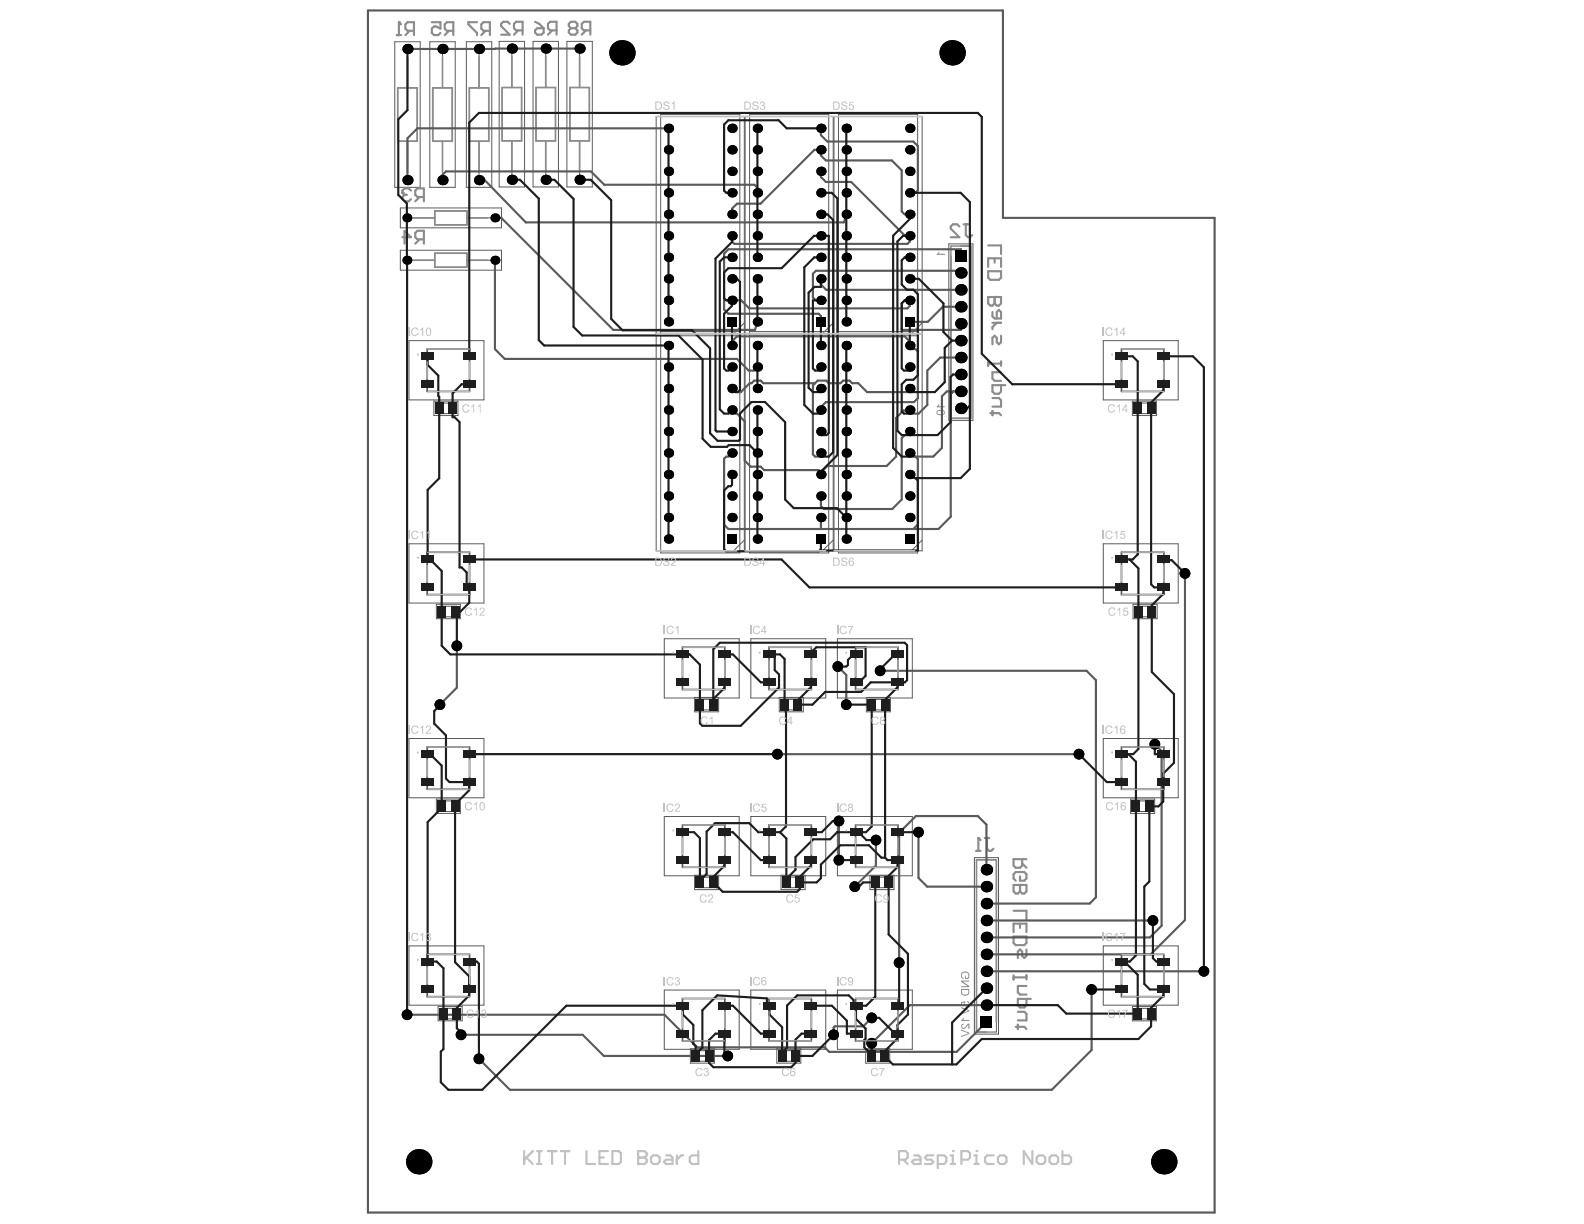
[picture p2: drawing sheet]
<svg xmlns="http://www.w3.org/2000/svg" width="279mm" height="216mm" viewBox="0 0 279 216" stroke-linecap="round" stroke-linejoin="round" font-family="sans-serif">
<path d="M64.9 1.8h112v36.6h37.3v175.5h-149.3z" fill="none" stroke="#5a5a5a" stroke-width=".38"/>
<g fill="none" stroke="#5a5a5a" stroke-width=".18">
<path d="M69.6 7.4h4.5v25.6h-4.5zM70.2 15.5h3.4v9.4h-3.4zM71.9 8.6v6.9M75.8 7.4h4.5v25.6h-4.5zM76.3 15.5h3.5v9.4h-3.5zM78.1 8.6v6.9M82.3 7.4h4.4v25.6h-4.4zM82.8 15.5h3.4v9.4h-3.4zM84.5 8.6v6.9M88 7.3h4.5v25.7h-4.5zM88.6 15.4h3.4v9.4h-3.4zM90.3 8.6v6.8"/>
<path d="M94 7.3h4.5v25.7h-4.5zM94.5 15.4h3.5v9.4h-3.5zM96.3 8.6v6.8M100 7.3h4.5v25.7h-4.5zM100.5 15.4h3.5v9.4h-3.5zM102.2 8.6v6.8M70.6 36.7h17.9v3.5h-17.9zM71.8 38.4h4.9M71.9 24.9v6.9M76.7 37.2h5.7v2.5h-5.7zM78.1 24.9v6.9M82.4 38.4h4.9"/>
<path d="M84.5 24.9v6.9M90.3 24.8v6.9M96.3 24.8v6.9M102.2 24.8v6.9M115.7 20.6h15.6v76.6h-15.6zM116.5 20.2h14v77.3h-14zM131.4 20.6h15.6v76.6h-15.6zM132.2 20.2h14v77.3h-14zM147.1 20.6h15.6v76.6h-15.6zM147.9 20.2h14v77.3h-14zM70.6 44.1h17.9v3.6h-17.9zM71.8 45.9h4.9"/>
<path d="M76.7 44.7h5.7v2.4h-5.7zM82.4 45.9h4.9M115.7 58.9h15.6M116.5 59.2h14M116.5 58.5h14M131.3 57l-1.9 1.9M131.4 58.9h15.6M132.2 59.2h14M132.2 58.5h14M147 57l-1.9 1.9M147.1 58.9h15.6M147.9 59.2h14"/>
<path d="M147.9 58.5h14M162.7 57l-1.9 1.9M167.4 43h4.2v31.2h-4.2zM167.7 43.4h3.5v30.4h-3.5zM72.1 60.1h13.3v10.4h-13.3zM76.5 70.8h4.3v2.5h-4.3zM77.2 71.1h2.9v1.9h-2.9zM194.6 60.1h13.2v10.4h-13.2zM199.7 70.8h4.3v2.5h-4.3zM200.4 71.1h3v1.9h-3zM72.1 95.9h13.3v10.5h-13.3zM131.3 95.3l-1.9 1.9"/>
<path d="M147 95.3l-1.9 1.9M162.7 95.3l-1.9 1.9M194.6 95.9h13.2v10.5h-13.2zM77 106.6h4.2v2.5h-4.2zM77.6 106.9h3v1.9h-3zM117.2 112.7h13.2v10.4h-13.2zM132.4 112.7h13.3v10.4h-13.3zM147.7 112.7h13.2v10.4h-13.2zM199.9 106.6h4.2v2.5h-4.2zM200.5 106.9h3v1.9h-3zM72.1 130.3h13.3v10.4h-13.3zM122.5 123h4.3v2.6h-4.3z"/>
<path d="M123.1 123.4h3v1.8h-3zM137.5 123h4.2v2.6h-4.2zM138.1 123.4h3v1.8h-3zM152.8 123h4.3v2.6h-4.3zM153.4 123.4h3v1.8h-3zM194.6 130.3h13.2v10.4h-13.2zM77 140.9h4.2v2.6h-4.2zM77.6 141.3h3v1.8h-3zM117.2 144h13.2v10.5h-13.2zM122.5 154.4h4.3v2.5h-4.3zM123.1 154.7h3v1.9h-3zM132.4 144h13.3v10.5h-13.3z"/>
<path d="M137.8 154.4h4.2v2.5h-4.2zM138.4 154.7h3v1.9h-3zM147.7 144h13.2v10.5h-13.2zM153.4 154.4h4.3v2.5h-4.3zM154.1 154.7h3v1.9h-3zM171.9 151.3h4.2v31.1h-4.2zM172.2 151.7h3.6v30.3h-3.6zM199.4 140.9h4.3v2.6h-4.3zM200.1 141.3h2.9v1.8h-2.9zM72.1 166.8h13.3v10.5h-13.3zM77.3 177.5h4.2v2.6h-4.2zM77.9 177.9h3v1.8h-3z"/>
<path d="M117.2 174.6h13.2v10.5h-13.2zM132.4 174.6h13.3v10.5h-13.3zM147.7 174.6h13.2v10.5h-13.2zM194.6 166.8h13.2v10.5h-13.2zM199.7 177.5h4.3v2.6h-4.3zM200.4 177.9h3v1.8h-3zM121.8 185h4.2v2.5h-4.2zM122.4 185.3h3v1.9h-3zM137 185h4.3v2.5h-4.3zM137.6 185.3h3v1.9h-3zM152.7 185h4.2v2.5h-4.2zM153.3 185.3h3v1.9h-3z"/>
</g>
<g fill="none" stroke="#5a5a5a" stroke-width=".3">
<path d="M75.4 61.6h7.4v7.4h-7.4zM197.8 61.6h7.5v7.4h-7.5zM75.4 97.4h7.4v7.5h-7.4zM197.8 97.4h7.5v7.5h-7.5zM120.4 114.2h7.4v7.4h-7.4zM135.6 114.2h7.5v7.4h-7.5zM150.9 114.2h7.5v7.4h-7.5zM75.4 131.8h7.4v7.4h-7.4zM197.8 131.8h7.5v7.4h-7.5zM120.4 145.5h7.4v7.5h-7.4zM135.6 145.5h7.5v7.5h-7.5zM150.9 145.5h7.5v7.5h-7.5z"/>
<path d="M75.4 168.3h7.4v7.5h-7.4zM120.4 176.1h7.4v7.5h-7.4zM135.6 176.1h7.5v7.5h-7.5zM150.9 176.1h7.5v7.5h-7.5zM197.8 168.3h7.5v7.5h-7.5z"/>
</g>
<g fill="none" stroke="#8c8c8c" stroke-width=".3">
<path d="M70.2 15.5h3.4v9.4h-3.4zM71.9 10.1v5.4M76.3 15.5h3.5v9.4h-3.5zM78.1 10.1v5.4M82.8 15.5h3.4v9.4h-3.4zM84.5 10.1v5.4M88.6 15.4h3.4v9.4h-3.4zM90.3 10v5.4M94.5 15.4h3.5v9.4h-3.5zM96.3 10v5.4M100.5 15.4h3.5v9.4h-3.5zM102.2 10v5.4"/>
<path d="M71.9 24.9v5.5M73.1 38.4h3.6M76.7 37.2h5.7v2.5h-5.7zM78.1 24.9v5.5M82.4 38.4h3.6M84.5 24.9v5.5M90.3 24.8v5.5M96.3 24.8v5.5M102.2 24.8v5.5M73.1 45.9h3.6M76.7 44.7h5.7v2.4h-5.7zM82.4 45.9h3.6"/>
<path d="M169.5 43.4h1.7v30.4h-3.5v-28.6M175.8 180.3v-28.6h-3.6v30.3h1.8"/>
</g>
<path d="M178.8 156.1h2.3v1.1l-.4 .4h-.4l-.4-.4v-1.1M179.9 154.6v.7h.8l.4-.3v-.8l-.4-.4h-1.5l-.4 .4v.8l.4 .3M180.3 151.5v1.2l-.4 .4h-.7l-.4-.4v-1.2h2.3M180.3 152.3l.8 .8" fill="none" stroke="#8c8c8c" stroke-width=".38"/>
<circle cx="179.9" cy="156.1" r=".19" fill="#8c8c8c"/>
<g fill="none" stroke="#8c8c8c" stroke-width=".38">
<path d="M174.3 43.3h2.3v1.5M174.3 47.1v-1.5h2.3v1.5M174.3 47.8h2.3v1.2l-.4 .4h-1.5l-.4-.4zM174.3 52.4h2.3v1.1l-.4 .4h-.4l-.4-.4v-1.1M175.4 45.6v.7M178.8 156.1v1.1l.4 .4h.3l.4-.4v-1.1M178.8 164.4v-1.5h2.3v1.5M178.8 165.2h2.3v1.1l-.4 .4h-1.5l-.4-.4zM178.8 172v.8M178.8 160.6h2.3v1.6M178.8 172.4h2.3M179.5 178.5h1.2l.4 .3v1.2h-1.6"/>
<path d="M179.9 162.9v.8M181.1 167.5v1.1l-.4 .4-.4-.4v-.7l-.4-.4-.4 .4v1.1M181.1 172v.8M181.1 176.2v1.1l-.4 .4h-.8l-.4-.4v-1.1h2.3M181.1 173.9h-1.6v1.2l.4 .3h1.2M179.2 181.1h1.5l.4 .4M179.5 180.7v.8"/>
</g>
<circle cx="175.4" cy="52.4" r=".19" fill="#8c8c8c"/>
<g fill="none" stroke="#8c8c8c" stroke-width=".38">
<path d="M174.3 52.4v1.1l.4 .4h.4l.3-.4v-1.1M175.1 55v.8l.3 .4h1.2v-1.2l-.4-.3-.4 .3v1.2M175.1 56.9h1.5M175.8 56.9l-.7 .8v.4M176.6 59.2v1.2l-.4 .3-.4-.3v-.8l-.4-.4-.3 .4v1.1M174.3 63.8v.7M174.3 64.1h2.3M174.7 72.9h1.5l.4 .3M175.1 72.5v.7M175.1 70.2h1.1l.4 .4v1.1h-1.5M176.6 65.7h-1.5v1.1l.3 .4h1.2M176.6 67.9v1.2l-.4 .4h-.8l-.3-.4v-1.2h2.2"/>
<path d="M176.6 63.8v.7"/>
</g>
<g fill="#8c8c8c">
<path d="M169.5 176.7l.8-.1-.1 .2a.31 .31 0 0 0 .1 .5 .31 .31 0 0 0 .4-.1 .31 .31 0 0 0 0-.4l-.1-.2 .3 .1 .1 .5-.2 .3h-.4l-.4-.3 .1-.4-.4 .1v.6h-.2z"/>
<path d="M169.5 177.6l1.5 .6v.2l-1.5 .5v-.1l1.3-.5-1.3-.5z"/>
<path d="M169.6 171.6l.4-.2 .7 .1 .3 .5-.2 .7h-.6v-.6h.2v.4h.3l.1-.3-.1-.5-.2-.1-.7 .1-.2 .4 .1 .2 .3 .2-.1 .2-.2-.1-.2-.4z"/>
<path d="M169.5 173h1.5v.1h-1.2l1.2 .8v.2h-1.5v-.2h1.2l-1.2-.7z"/>
<path d="M169.9 179.6h.2l-.2 .3h1.1v.2h-1.5z"/>
<path d="M169.6 180.7l.3-.2 .1 .2a.29 .29 0 0 0-.3 .3 .29 .29 0 0 0 .3 .3 .29 .29 0 0 0 .3-.2l.4-.5 .3-.1v1h-.2v-.7l-.6 .6a.45 .45 0 0 1-.6-.1 .45 .45 0 0 1 0-.6z"/>
<path d="M169.5 181.6l1.5 .6v.2l-1.5 .5v-.2l1.4-.5-1.4-.4z"/>
<path d="M165.5 71.3h.2l-.2 .4h1.1v.1h-1.4z"/>
<path d="M165.6 44.4l.1 .1-.2 .3h1.2v.2h-1.5z"/>
<path d="M169.7 174.6h1.1l-.1 .7-.4 .2-.4-.1-.2-.4zM169.5 174.4v.8l.3 .3 .6 .1 .5-.2 .1-1z"/>
<path d="M165.3 72.6l.3-.1h.5a.31 .31 0 0 1 .4 .3 .31 .31 0 0 1-.4 .3l-.4-.1a.25 .25 0 0 1-.3-.1 .25 .25 0 0 1-.1-.2zM165.3 72.5l-.1 .4 .3 .3h.8l.4-.3-.1-.4-.3-.2h-.6z"/>
</g>
<g fill="none" stroke="#8c8c8c" stroke-width=".38">
<path d="M76.2 3.9h1.5v1.2l-.8-.4h-.4l-.3 .4v.7l.3 .4h.8l.4-.4M79.2 5.4l-.8 .8M80 5.4h-1.2l-.4-.3v-.8l.4-.4h1.2v2.3M84.1 3.9h-1.5v.4l1.5 1.5v.4M85.7 5.4l-.8 .8M86.4 5.4h-1.1l-.4-.3v-.8l.4-.4h1.1v2.3M94.4 5.4l.4-.4h1.1v.7l-.4 .4h-.7l-.4-.4zM94.4 3.8l.7 .4 .8 .8M97.4 5.4l-.7 .7M98.2 5.4h-1.2l-.3-.4v-.8l.3-.4h1.2v2.3M100.7 5l-.4-.4v-.4l.4-.4h.8l.4 .4v.4l-.4 .4M100.7 5l-.4 .4v.3l.4 .4h.8l.4-.4v-.3l-.4-.4"/>
<path d="M100.7 5h.8M103.4 5.4l-.8 .7M104.1 5.4h-1.1l-.4-.4v-.8l.4-.4h1.1v2.3M72.5 33.6l-.4-.4h-.7l-.4 .4v.4M74 34.8l-.8 .7M74.8 34.8h-1.2l-.4-.4v-.8l.4-.4h1.2v2.3M71 41.8h1.5l-1.1-1.1v2.3M74 42.2l-.8 .8M74.8 42.2h-1.2l-.4-.4v-.7l.4-.4h1.2v2.3"/>
</g>
<circle cx="71" cy="34" r=".19" fill="#8c8c8c"/>
<path d="M70 6.2h.7M70.4 3.9v2.3M72.3 5.4l-.8 .8M73 5.4h-1.1l-.4-.3v-.8l.4-.4h1.1v2.3M89.9 4.2l-.4-.4h-.7l-.4 .4v.4l1.5 1.5h-1.5M91.4 5.4l-.7 .7M92.2 5.4h-1.2l-.3-.4v-.8l.3-.4h1.2v2.3M71 34l.4 .4M71.4 34.4h.3M71.4 34.4l-.4 .4v.3l.4 .4h.7l.4-.4" fill="none" stroke="#8c8c8c" stroke-width=".38"/>
<circle cx="70.4" cy="3.9" r=".19" fill="#8c8c8c"/>
<path d="M70.4 3.9l.3 .4M169.2 39.9l-.4-.3h-.7l-.4 .3v.4l1.5 1.5h-1.5M170 39.6h.7M170.4 39.6v1.9l.3 .3h.4l.4-.3M172.2 150.1h.8M172.6 147.8v2.3M173.7 147.8h.8M174.1 147.8v1.9l.4 .4h.4l.3-.4" fill="none" stroke="#8c8c8c" stroke-width=".38"/>
<circle cx="172.6" cy="147.8" r=".19" fill="#8c8c8c"/>
<path d="M172.6 147.8l.4 .4" fill="none" stroke="#8c8c8c" stroke-width=".38"/>
<g fill="none" stroke="#5a5a5a" stroke-width=".38">
<path d="M102.2 8.6h-30.3M78.1 31.8v-1l.6-.6h25.5l2.4 2.4h26.5l.5 .5v.9M84.5 31.8h1l7.2 7.4h56.2l.4-1.4M87.3 38.4h1.1l19.8 19.8h25l.4-1.4M117.9 22.6h-44.3l-1.7 1.8v7.4M129.1 37.8v-1l.9-.9h4.2l9.5-9.5h1.1v1l.9 .9h11.6l1.8 1.7v7.3l.5 .5h.9M144.8 30.2v1l.9 .9h4.4l9.5 9.5h.9v1l-.4 .4h-30.6l-.4-.4v-1M144.8 22.6v1.2l1.1 1.2h15.2l.8 .8v7.8l-.4 .4h-1M87.3 45.9v15.7l1.7 1.7h41l2.1 2.1h.9l.6-.7M129.1 53h1.6l1.5 1.4h27.9l.4-.4v-1h-.9l-.5 .5v4.7h10.4v-1.1M144.8 49.2v1l.9 .9h23.8M169.5 45.2v-1.2h-41l-.8 .7v9.9l.8 .7h15.9l.4 .4v1.1"/>
<path d="M169.5 48.1v-.3h-25.6l-.5 .5v4.2l.5 .5h.9M169.5 54.1h-3.2l-2.7 2.7h-3.1M129.1 61.6v-.8l.3-.3v-.5l.6-.7h29.6l.9 .9v1.4h1l.4 .4v8.2l-.7 .7h-15.5l-.7 .7v.1l-.2 .1v1.2M129.1 72.3l.7 .7h.2l1.4 1.3v7l1 1h1.8l.6 .6h9.6l.4 .4v1M143.4 68.4h.1M143.8 67.6h-9.2l-.4-.5h-1.2l-.4 .5h-.4l-1.5 1.6h-.9l-.7-.7M160.5 69.2h-7.6l-1.5-1.6h-1.1l-.4-.5h-1.2l-.5 .5h-2l-.5-.5h-1.5l-.8 .9v12.1l.4 .4h1M160.5 76.1l-.7 .6h-.2l-.5 .6v10.8l-1.7 1.7h-12.1l-.5-.5v-1.2M160.5 72.3l-1.1 .1-1.3 1.3v6.8l-1.7 1.7h-10.5l-1.1 1.1M168.2 69l-.5 .5v21.6l-2.2 2.2h-37l-.8-.7v-11.7l.4-.4h.4l.6-.6M169.5 69h-2.5l-.9 .9v9.1l-1.5 1.5h-3.5l-.6-.6M169.5 63.1h-3.6l-2.3 2.3v6l-1.6 1.6h-1.5"/>
<path d="M144.8 91.9v1.4M161.5 80.5l.4 .5v11.5l-.8 .8M80.6 113.9v7.4l-3 3M147.8 117.6l1.5 1.5v5.2M155.3 118.3h36.4l1.6 1.7v38.3l-1.1 1.1h-18.2M209 101.1v61.2l-6 6h-29M137.1 133h53.2M203.7 131.3l1.2 1.2v30.8l-2.1 2.1h-28.8M148 144.8v6.9M154.5 148.2v4.5l-3.7 3.7M162 146.8v8.1l1.5 1.5h10.5M174 153.4v-7.9l-1.5-1.6h-10.9l-3 3v22.9"/>
<path d="M71.8 179h45.4l5.8 5.7h22.5l.8 .8h22.4l5.3-5.2M153.8 179.5l-1.5 1.5h-5l-.3 .3v1.2M174 177.3h-13.5l-6.7 6.7M174 171.3h38.3M174 162.4h29.4M192.5 174.5v10.7l-7 7h-95.6l-5.4-5.4M81.3 182.5h21.5l3.7 3.8h21.9"/>
</g>
<g fill="#000">
<circle cx="71.9" cy="8.6" r=".9"/>
<circle cx="78.1" cy="8.6" r=".9"/>
<circle cx="84.5" cy="8.6" r=".9"/>
<circle cx="90.3" cy="8.6" r=".9"/>
<circle cx="96.3" cy="8.6" r=".9"/>
<circle cx="102.2" cy="8.6" r=".9"/>
<circle cx="109.7" cy="9.3" r="2.24"/>
<circle cx="167.9" cy="9.3" r="2.24"/>
<circle cx="71.8" cy="38.4" r=".78"/>
<circle cx="71.9" cy="31.8" r=".9"/>
<circle cx="78.1" cy="31.8" r=".9"/>
<circle cx="84.5" cy="31.8" r=".9"/>
<circle cx="87.3" cy="38.4" r=".78"/>
<circle cx="90.3" cy="31.7" r=".9"/>
<circle cx="96.3" cy="31.7" r=".9"/>
<circle cx="102.2" cy="31.7" r=".9"/>
<circle cx="117.9" cy="34" r=".82"/>
<circle cx="117.9" cy="26.4" r=".82"/>
<circle cx="117.9" cy="37.8" r=".82"/>
<circle cx="117.9" cy="30.2" r=".82"/>
<circle cx="117.9" cy="22.6" r=".82"/>
<circle cx="129.1" cy="30.2" r=".82"/>
<circle cx="129.1" cy="37.8" r=".82"/>
<circle cx="129.1" cy="22.6" r=".82"/>
<circle cx="129.1" cy="26.4" r=".82"/>
<circle cx="129.1" cy="34" r=".82"/>
<circle cx="133.6" cy="30.2" r=".82"/>
<circle cx="133.6" cy="22.6" r=".82"/>
<circle cx="133.6" cy="26.4" r=".82"/>
<circle cx="133.6" cy="34" r=".82"/>
<circle cx="133.6" cy="37.8" r=".82"/>
<circle cx="144.8" cy="26.4" r=".82"/>
<circle cx="144.8" cy="30.2" r=".82"/>
<circle cx="144.8" cy="22.6" r=".82"/>
<circle cx="144.8" cy="37.8" r=".82"/>
<circle cx="144.8" cy="34" r=".82"/>
<circle cx="149.3" cy="30.2" r=".82"/>
<circle cx="149.3" cy="22.6" r=".82"/>
<circle cx="149.3" cy="26.4" r=".82"/>
<circle cx="149.3" cy="37.8" r=".82"/>
<circle cx="149.3" cy="34" r=".82"/>
<circle cx="160.5" cy="37.8" r=".82"/>
<circle cx="160.5" cy="34" r=".82"/>
<circle cx="160.5" cy="30.2" r=".82"/>
<circle cx="160.5" cy="26.4" r=".82"/>
<circle cx="160.5" cy="22.6" r=".82"/>
<circle cx="71.8" cy="45.9" r=".78"/>
<circle cx="87.3" cy="45.9" r=".78"/>
<circle cx="117.9" cy="53" r=".82"/>
<circle cx="117.9" cy="49.2" r=".82"/>
<circle cx="117.9" cy="56.8" r=".82"/>
<circle cx="117.9" cy="41.6" r=".82"/>
<circle cx="117.9" cy="45.4" r=".82"/>
<circle cx="129.1" cy="45.4" r=".82"/>
<circle cx="129.1" cy="41.6" r=".82"/>
<circle cx="129.1" cy="53" r=".82"/>
<circle cx="129.1" cy="49.2" r=".82"/>
<circle cx="133.6" cy="56.8" r=".82"/>
<circle cx="133.6" cy="49.2" r=".82"/>
<circle cx="133.6" cy="45.4" r=".82"/>
<circle cx="133.6" cy="41.6" r=".82"/>
<circle cx="133.6" cy="53" r=".82"/>
<circle cx="144.8" cy="41.6" r=".82"/>
<circle cx="144.8" cy="49.2" r=".82"/>
<circle cx="144.8" cy="45.4" r=".82"/>
<circle cx="144.8" cy="53" r=".82"/>
<circle cx="149.3" cy="49.2" r=".82"/>
<circle cx="149.3" cy="45.4" r=".82"/>
<circle cx="149.3" cy="56.8" r=".82"/>
<circle cx="149.3" cy="53" r=".82"/>
<circle cx="149.3" cy="41.6" r=".82"/>
<circle cx="160.5" cy="45.4" r=".82"/>
<circle cx="160.5" cy="41.6" r=".82"/>
<circle cx="160.5" cy="53" r=".82"/>
<circle cx="160.5" cy="49.2" r=".82"/>
<circle cx="169.5" cy="48.1" r="1.01"/>
<circle cx="169.5" cy="57.1" r="1.01"/>
<circle cx="169.5" cy="54.1" r="1.01"/>
<circle cx="169.5" cy="51.1" r="1.01"/>
<circle cx="117.9" cy="72.3" r=".82"/>
<circle cx="117.9" cy="79.9" r=".82"/>
<circle cx="117.9" cy="68.5" r=".82"/>
<circle cx="117.9" cy="60.9" r=".82"/>
<circle cx="117.9" cy="64.7" r=".82"/>
<circle cx="117.9" cy="76.1" r=".82"/>
<circle cx="129.1" cy="60.9" r=".82"/>
<circle cx="129.1" cy="76.1" r=".82"/>
<circle cx="129.1" cy="72.3" r=".82"/>
<circle cx="129.1" cy="64.7" r=".82"/>
<circle cx="129.1" cy="79.9" r=".82"/>
<circle cx="129.1" cy="68.5" r=".82"/>
<circle cx="133.6" cy="72.3" r=".82"/>
<circle cx="133.6" cy="76.1" r=".82"/>
<circle cx="133.6" cy="60.9" r=".82"/>
<circle cx="133.6" cy="64.7" r=".82"/>
<circle cx="133.6" cy="68.5" r=".82"/>
<circle cx="133.6" cy="79.9" r=".82"/>
<circle cx="144.8" cy="60.9" r=".82"/>
<circle cx="144.8" cy="68.5" r=".82"/>
<circle cx="144.8" cy="76.1" r=".82"/>
<circle cx="144.8" cy="64.7" r=".82"/>
<circle cx="144.8" cy="79.9" r=".82"/>
<circle cx="144.8" cy="72.3" r=".82"/>
<circle cx="149.3" cy="64.7" r=".82"/>
<circle cx="149.3" cy="76.1" r=".82"/>
<circle cx="149.3" cy="60.9" r=".82"/>
<circle cx="149.3" cy="68.5" r=".82"/>
<circle cx="149.3" cy="72.3" r=".82"/>
<circle cx="149.3" cy="79.9" r=".82"/>
<circle cx="160.5" cy="79.9" r=".82"/>
<circle cx="160.5" cy="64.7" r=".82"/>
<circle cx="160.5" cy="72.3" r=".82"/>
<circle cx="160.5" cy="76.1" r=".82"/>
<circle cx="160.5" cy="60.9" r=".82"/>
<circle cx="160.5" cy="68.5" r=".82"/>
<circle cx="169.5" cy="63.1" r="1.01"/>
<circle cx="169.5" cy="60.1" r="1.01"/>
<circle cx="169.5" cy="66.1" r="1.01"/>
<circle cx="169.5" cy="69" r="1.01"/>
<circle cx="169.5" cy="72" r="1.01"/>
<circle cx="117.9" cy="95.1" r=".82"/>
<circle cx="117.9" cy="87.5" r=".82"/>
<circle cx="117.9" cy="91.3" r=".82"/>
<circle cx="117.9" cy="83.7" r=".82"/>
<circle cx="129.1" cy="87.5" r=".82"/>
<circle cx="129.1" cy="91.3" r=".82"/>
<circle cx="129.1" cy="83.7" r=".82"/>
<circle cx="133.6" cy="91.3" r=".82"/>
<circle cx="133.6" cy="83.7" r=".82"/>
<circle cx="133.6" cy="95.1" r=".82"/>
<circle cx="133.6" cy="87.5" r=".82"/>
<circle cx="144.8" cy="83.7" r=".82"/>
<circle cx="144.8" cy="87.5" r=".82"/>
<circle cx="144.8" cy="91.3" r=".82"/>
<circle cx="149.3" cy="95.1" r=".82"/>
<circle cx="149.3" cy="83.7" r=".82"/>
<circle cx="149.3" cy="87.5" r=".82"/>
<circle cx="149.3" cy="91.3" r=".82"/>
<circle cx="160.5" cy="91.3" r=".82"/>
<circle cx="160.5" cy="87.5" r=".82"/>
<circle cx="160.5" cy="83.7" r=".82"/>
<circle cx="80.6" cy="113.9" r=".95"/>
<circle cx="147.8" cy="117.6" r=".95"/>
<circle cx="155.3" cy="118.3" r=".95"/>
<circle cx="209" cy="101.1" r=".95"/>
<circle cx="77.6" cy="124.3" r=".95"/>
<circle cx="137.1" cy="133" r=".95"/>
<circle cx="149.3" cy="124.3" r=".95"/>
<circle cx="190.3" cy="133" r=".95"/>
<circle cx="203.7" cy="131.3" r=".95"/>
<circle cx="148" cy="144.8" r=".95"/>
<circle cx="148" cy="151.7" r=".95"/>
<circle cx="150.8" cy="156.4" r=".95"/>
<circle cx="154.5" cy="148.2" r=".95"/>
<circle cx="162" cy="146.8" r=".95"/>
<circle cx="174" cy="153.4" r="1.01"/>
<circle cx="174" cy="159.4" r="1.01"/>
<circle cx="174" cy="156.4" r="1.01"/>
<circle cx="71.8" cy="179" r=".95"/>
<circle cx="153.8" cy="179.5" r=".95"/>
<circle cx="158.6" cy="169.8" r=".95"/>
<circle cx="174" cy="177.3" r="1.01"/>
<circle cx="174" cy="174.3" r="1.01"/>
<circle cx="174" cy="171.3" r="1.01"/>
<circle cx="174" cy="168.3" r="1.01"/>
<circle cx="174" cy="165.4" r="1.01"/>
<circle cx="174" cy="162.4" r="1.01"/>
<circle cx="192.5" cy="174.5" r=".95"/>
<circle cx="203.4" cy="162.4" r=".95"/>
<circle cx="212.3" cy="171.3" r=".95"/>
<circle cx="81.3" cy="182.5" r=".95"/>
<circle cx="84.5" cy="186.8" r=".95"/>
<circle cx="128.4" cy="186.3" r=".95"/>
<circle cx="147" cy="182.5" r=".95"/>
<circle cx="153.8" cy="184" r=".95"/>
<circle cx="73.9" cy="204.9" r="2.24"/>
<circle cx="205.3" cy="204.9" r="2.24"/>
</g>
<g fill="#000">
<path d="M128.3 55.9h1.6v1.7h-1.6z" fill-rule="evenodd"/>
<path d="M144 55.9h1.6v1.7h-1.6z" fill-rule="evenodd"/>
<path d="M159.7 55.9h1.6v1.7h-1.6z" fill-rule="evenodd"/>
<path d="M168.5 44.1h2v2.1h-2z" fill-rule="evenodd"/>
<path d="M128.3 94.3h1.6v1.6h-1.6z" fill-rule="evenodd"/>
<path d="M144 94.3h1.6v1.6h-1.6z" fill-rule="evenodd"/>
<path d="M159.7 94.3h1.6v1.6h-1.6z" fill-rule="evenodd"/>
<path d="M173 179.3h2v2h-2z" fill-rule="evenodd"/>
</g>
<g fill="none" stroke="#1e1e1e" stroke-width=".38">
<path d="M172.5 19.9l.7 .7v41.8l5.4 5.4M95 60l1 .9h21.9v30.4M126.2 45.6v30.3l.2 .2h2.7M129.1 56.8v4.1M123.9 77.4l1.5 1.4h2.8l.3-.3h3.7l1.4 1.4M129.1 64.7l-.6 .7M129.1 68.5l.7 .7h.3M129.1 72.3l-.6 .7M133.6 60.9v8.3M133.6 73v22.7M138.5 74.5l-3.6-3.6h-2.3l-2.1 2v4.6l-.2 .3h-3.7l-1.3-1.4M144.8 76.7h1"/>
<path d="M149.3 60.9v34.2M159.1 76.7h6.3M160.5 69.2h4.4M161.1 67h-1.3l-.7 .8v4.8M129.1 83.7v1.8l-.2 .3h-.4M140 89.6h7.6l1.7 1.7M144.8 80.5h1.4M144.8 83.2v1.1M160.5 83.7h.2l.6 .6h.2M171.1 82.7l-1.7 1.6M81.2 107.9h-.9l.3 .3v5.7M127 113.4l-1.2 1.1v8.8l2-1.9"/>
<path d="M149.6 117.3l-.3 .3h-1.5M158.3 115.4h-.4l-2.6 2.6v.3M159.6 113.4l.4 .4v6.2l-.4 .4M80.3 142.2v27.5l2.4 2.5v2.3M80.6 178.8v2.6l.7 .7v.4M153.8 179.5h1.3l2.8 2.8h.4M143 182.3l.2 .2M147 182.5l-3.7 3.8h-3M152.7 181.4v1.8l-.2 .3v1.3l1.1 1.1v.4l.2-.2v-2.1M158.3 180.8v2.4l-2.3 2.3v.8"/>
</g>
<circle cx="77.9" cy="142.2" r=".19" fill="#1e1e1e"/>
<path d="M82.3 101v2.6M82.8 103.6v2.7M151 115.4h-.5l-.9 1v.9M75 133h.4M79.3 138h3.4M149.3 124.3h4.5M158.3 120.4h-4.7l-1.7 1.7h-6.4l-2.2 2.2M158.3 121.2l-2.2 2.2M205.2 138v3.4M202.7 142.2h1.6M78.2 170.8v14.2l-.4 .5M127.8 182.3v3.4l.6 .6" fill="none" stroke="#1e1e1e" stroke-width=".38"/>
<circle cx="153.8" cy="124.3" r=".19" fill="#1e1e1e"/>
<g fill="none" stroke="#1e1e1e" stroke-width=".38">
<path d="M71.8 38.4v140.6M71.8 45.9h.1M75.4 98.7h.5l2 2v7.2M80.3 107.9h.1M77.6 124.3l-1 1.1v2.2M141.1 124.3h2.2M77.9 142.2v.3l-2.5 2.5v24.6M123.5 147.8v7.8M125.8 154.7v1.3l.5 .5h.4l.8 .8h13.1M137.6 146.8h-3.8l-1.6-1.6h-6.1l-1.5 1.5v7.5l-.7 .7M82.7 175.6l-2.1 2.2v1M120.5 177.4h-20.6l-14.8 14.8h-6l-1.3-1.3v-5.4"/>
<path d="M135.3 176.1v1.3M150.6 176.4v1"/>
</g>
<circle cx="80.6" cy="178" r=".19" fill="#1e1e1e"/>
<g fill="none" stroke="#1e1e1e" stroke-width=".38">
<path d="M205.2 98.7l.1 .1M135.7 115.4h1.9M136.2 115.4l.5 .5v2.3l.7 .8v2.3l-6.7 6.7h-6.8l-.4-.4v-3.3M75.4 133h.5l2 2.1v7.1M76.6 127.6l2.1 2.1v7.6l.6 .7M82.7 138v1.4l-2.4 2.5v.3M125.8 123.3v1M138.7 147.9v7.7M143.4 148l-3.1 3.2v2.2l-1.5 1.5M153.3 149.1h-5.1l-3.4 3.4v2.4l-.7 .7h-3v-.9M154.4 155.6v20.2l-1.6 1.6h-2.2M156.1 151.3l.4 .4"/>
<path d="M156.7 154.5v10.3l3.5 3.4M123.9 178.2v6.6l-.8 .7M138.8 177.4v7.4l-.7 .7M151 177.4v2.3l1.7 1.7M174 174.3l-6.1 6.1v7.4M200.7 172v6.8h-12.6M138 181.2v5.1M200.8 183.3h-27.6l-4.5 4.5h-11.2l-.7-.7h-.3l-.5-.5v-.3"/>
</g>
<circle cx="200.7" cy="178.8" r=".19" fill="#1e1e1e"/>
<path d="M197.9 169.6h1.4M198.3 169.6l2.4 2.4M203 178.8v2.2" fill="none" stroke="#1e1e1e" stroke-width=".38"/>
<circle cx="203" cy="178.8" r=".19" fill="#1e1e1e"/>
<g fill="none" stroke="#1e1e1e" stroke-width=".38">
<path d="M71.9 8.6v10.8l-1.6 1.6v13.4l1.5 1.5v2.5M172.5 19.9h-88l-1.7 1.7-.1 41.2M90.3 31.7h1.4l3.3 3.3v25M96.3 31.7h1.5l3.4 3.4v22.6l1.5 1.5h17l4.2 4.2v14M102.2 31.7h2l3.6 3.6v21l2 2h12.3l3.2 3.1v15M117.9 22.6v34.2M133.6 22.6v22.8M144.8 22.6h-6l-1.5-1.4h-8.8l-.8 .8v11.6l.4 .4h1M144.8 37.8h1.1l1.1 1v41l-.8 .7M144.8 34h1.9l1 1v45.3l-2.9 2.9M149.3 22.6v34.2M160.5 34h8.9l1.7 1.6v47.1"/>
<path d="M160.5 37.8v.8l-3 3v37.4l1.6 1.5h1.4M129.1 45.4h-1.4l-.7 .7v26.1l.7 .8h.8M129.1 41.6v1.1l-2.9 2.9M129.1 49.2h.9l.5 .5v19.1l-.4 .4M133.6 49.2v7.6M144.8 49.2v1.4h-1.1l-1.1 1v16.8l.8 .8h1.4M144.8 56.8v4.8M144.8 45.4h-1.2l-1.7 1.8v24.2l1.5 1.6h1.4M144.8 53h-1.4v12l.4 .4h1M160.5 41.6h-1.2l-1 1v33.4l.8 .7M160.5 56.8v4.8M160.5 45.4h-.9l-.5 .5v4.3l.9 .9h1.1l.8 .8v14.3l-.8 .8"/>
<path d="M160.5 53h-.9l-.5 .5v11.5l.3 .4h1.1M160.5 49.2h1.6l4.3 4.3v5.1l1.5 1.5M75.4 62.8v1.6l1.9 1.8v3.6l.2 .2v14.4l-2.1 2v12.3M82.7 67.8h-1.3l-1.6 1.6v4.2h.4l.9 .9v25.6h.3l.9 .9M128.5 65.4h-.4l-.4-.4v-9.7l1.4-1.4v-.9h-1l-.4-.4v-4.5l.8-.8h9.4l5.7-5.7h2.6v34.8l-.4 .3M138.5 74.5v13.6l1.5 1.5M159.1 72.6l.3 .4h1.1M167.9 60.1h1.6M167.9 60.1l-1.3 1.3v6l-1.7 1.8M169.5 66.1h-1.4l-.4 .4v8l-2.3 2.2M171.1 71.5l-.5 .5h-1.1M178.6 67.8h19.3"/>
<path d="M197.9 62.8h1.9l.9 .9v34.1l-.9 .9h-1.9M205.2 62.8h5.2l1.9 2v106.5M205.2 67.8v1l-2.2 2.2v32.1l.6 .5h1.6v1.1l-2 2.1v11.7l3.9 3.9v12.2l-1.9 1.8v1.6M82.7 98.7h55.1l5 4.9h55.1M117.9 91.3v3.8M128.5 85.8l-.8 .7v10.4l.4 .4h16.3l.4-.4M169.4 84.3h-7.9l.4 .4v12.4h-17.1v-1.4M199.2 98.7l1.6 1.5v31.9l-.9 .9h-2M205.3 98.8h1.4l2.3 2.3M77.9 107.9v6l1.5 1.5h42.3l1.8 1.8v7.1M82.3 103.6h.5M82.8 106.3l-1.6 1.6"/>
<path d="M127 113.4h32.6M127.8 115.4h1.5l4.9 5h1.5M137.6 115.4l.8 .8v8.4l.2 1.2v20l-1 1 1.1 1.1M143 115.4h.5v-.7l.5-.5h8.7v5l-1.2 1.2h-.5M82.7 133h54.4M127.8 120.4v1M143 120.4v.8l-2.2 2.3v.8M153.8 124.3v21.5l-1 1h-5.1l-1.3 1.2h-3M156.1 123.4v27.9h-.6l-2.2-2.2M159.6 120.4h-1.3v.8M190.3 133l4.9 5h2.7M199 133l1.4 1.4v34.1l-1.1 1.1"/>
<path d="M203.7 131.3v1.7h1.5M120.5 146.8h1.9l1.1 1M127.8 146.8h1.5l4.9 4.9h1.5M127.8 151.7v1l-2 2M141.1 155.6v1.3l-.5 .4M143 151.7v1l-1.9 2M148 144.8h-1.1l-2 2h-1.9M148 151.7h3M151.4 146.8l1.4 1.4h1.7M154.4 155.6h-2.1l-.8 .8h-.7M156.5 151.7h1.8v1.2l-1.6 1.6M158.3 146.8h3.7"/>
<path d="M202.7 142.2v13.3l-.9 .9v17.2l1 .9h2.4v1.1l-2.2 2.2v1M205.2 141.4l-.9 .8M75.4 169.6h1.6l1.2 1.2M82.7 169.6h1.4l.4 .4v16.8M82.7 174.5v1.1M120.5 177.4v1.5l1.8 1.9v3.3l.4 .4v1.8M127.8 177.4h1.5l4.9 4.9h1.5M135.3 177.4h.4v1.5l2.3 2.3M135.3 176.1l-8.8-.5-2.6 2.6M143 177.4h3.7l2.7 2.6v2.3h1.6M150.6 176.4l-.9-.8h-9.1l-1.8 1.8M158.6 169.8v7.6h-.3"/>
<path d="M160.2 168.2v10.7l-1.9 1.9M174 177.3h12.6l1.5 1.5M192.5 174.5h5.4M203.4 162.4v6.6l.6 .6h1.2M127.8 182.3h-1.6l-1.1 1.2v4l.7 .7h13.8l.7-.7v-4.1l1.1-1.1h1.6M203 181l-2.2 2.3"/>
</g>
<g fill="#000">
<circle cx="71.9" cy="8.6" r=".9"/>
<circle cx="78.1" cy="8.6" r=".9"/>
<circle cx="84.5" cy="8.6" r=".9"/>
<circle cx="90.3" cy="8.6" r=".9"/>
<circle cx="96.3" cy="8.6" r=".9"/>
<circle cx="102.2" cy="8.6" r=".9"/>
<circle cx="109.7" cy="9.3" r="2.24"/>
<circle cx="167.9" cy="9.3" r="2.24"/>
<circle cx="71.8" cy="38.4" r=".78"/>
<circle cx="71.9" cy="31.8" r=".9"/>
<circle cx="78.1" cy="31.8" r=".9"/>
<circle cx="84.5" cy="31.8" r=".9"/>
<circle cx="87.3" cy="38.4" r=".78"/>
<circle cx="90.3" cy="31.7" r=".9"/>
<circle cx="96.3" cy="31.7" r=".9"/>
<circle cx="102.2" cy="31.7" r=".9"/>
<circle cx="117.9" cy="34" r=".82"/>
<circle cx="117.9" cy="26.4" r=".82"/>
<circle cx="117.9" cy="37.8" r=".82"/>
<circle cx="117.9" cy="30.2" r=".82"/>
<circle cx="117.9" cy="22.6" r=".82"/>
<circle cx="129.1" cy="30.2" r=".82"/>
<circle cx="129.1" cy="37.8" r=".82"/>
<circle cx="129.1" cy="22.6" r=".82"/>
<circle cx="129.1" cy="26.4" r=".82"/>
<circle cx="129.1" cy="34" r=".82"/>
<circle cx="133.6" cy="30.2" r=".82"/>
<circle cx="133.6" cy="22.6" r=".82"/>
<circle cx="133.6" cy="26.4" r=".82"/>
<circle cx="133.6" cy="34" r=".82"/>
<circle cx="133.6" cy="37.8" r=".82"/>
<circle cx="144.8" cy="26.4" r=".82"/>
<circle cx="144.8" cy="30.2" r=".82"/>
<circle cx="144.8" cy="22.6" r=".82"/>
<circle cx="144.8" cy="37.8" r=".82"/>
<circle cx="144.8" cy="34" r=".82"/>
<circle cx="149.3" cy="30.2" r=".82"/>
<circle cx="149.3" cy="22.6" r=".82"/>
<circle cx="149.3" cy="26.4" r=".82"/>
<circle cx="149.3" cy="37.8" r=".82"/>
<circle cx="149.3" cy="34" r=".82"/>
<circle cx="160.5" cy="37.8" r=".82"/>
<circle cx="160.5" cy="34" r=".82"/>
<circle cx="160.5" cy="30.2" r=".82"/>
<circle cx="160.5" cy="26.4" r=".82"/>
<circle cx="160.5" cy="22.6" r=".82"/>
<circle cx="71.8" cy="45.9" r=".78"/>
<circle cx="87.3" cy="45.9" r=".78"/>
<circle cx="117.9" cy="53" r=".82"/>
<circle cx="117.9" cy="49.2" r=".82"/>
<circle cx="117.9" cy="56.8" r=".82"/>
<circle cx="117.9" cy="41.6" r=".82"/>
<circle cx="117.9" cy="45.4" r=".82"/>
<circle cx="129.1" cy="45.4" r=".82"/>
<circle cx="129.1" cy="41.6" r=".82"/>
<circle cx="129.1" cy="53" r=".82"/>
<circle cx="129.1" cy="49.2" r=".82"/>
<circle cx="133.6" cy="56.8" r=".82"/>
<circle cx="133.6" cy="49.2" r=".82"/>
<circle cx="133.6" cy="45.4" r=".82"/>
<circle cx="133.6" cy="41.6" r=".82"/>
<circle cx="133.6" cy="53" r=".82"/>
<circle cx="144.8" cy="41.6" r=".82"/>
<circle cx="144.8" cy="49.2" r=".82"/>
<circle cx="144.8" cy="45.4" r=".82"/>
<circle cx="144.8" cy="53" r=".82"/>
<circle cx="149.3" cy="49.2" r=".82"/>
<circle cx="149.3" cy="45.4" r=".82"/>
<circle cx="149.3" cy="56.8" r=".82"/>
<circle cx="149.3" cy="53" r=".82"/>
<circle cx="149.3" cy="41.6" r=".82"/>
<circle cx="160.5" cy="45.4" r=".82"/>
<circle cx="160.5" cy="41.6" r=".82"/>
<circle cx="160.5" cy="53" r=".82"/>
<circle cx="160.5" cy="49.2" r=".82"/>
<circle cx="169.5" cy="48.1" r="1.01"/>
<circle cx="169.5" cy="57.1" r="1.01"/>
<circle cx="169.5" cy="54.1" r="1.01"/>
<circle cx="169.5" cy="51.1" r="1.01"/>
<circle cx="117.9" cy="72.3" r=".82"/>
<circle cx="117.9" cy="79.9" r=".82"/>
<circle cx="117.9" cy="68.5" r=".82"/>
<circle cx="117.9" cy="60.9" r=".82"/>
<circle cx="117.9" cy="64.7" r=".82"/>
<circle cx="117.9" cy="76.1" r=".82"/>
<circle cx="129.1" cy="60.9" r=".82"/>
<circle cx="129.1" cy="76.1" r=".82"/>
<circle cx="129.1" cy="72.3" r=".82"/>
<circle cx="129.1" cy="64.7" r=".82"/>
<circle cx="129.1" cy="79.9" r=".82"/>
<circle cx="129.1" cy="68.5" r=".82"/>
<circle cx="133.6" cy="72.3" r=".82"/>
<circle cx="133.6" cy="76.1" r=".82"/>
<circle cx="133.6" cy="60.9" r=".82"/>
<circle cx="133.6" cy="64.7" r=".82"/>
<circle cx="133.6" cy="68.5" r=".82"/>
<circle cx="133.6" cy="79.9" r=".82"/>
<circle cx="144.8" cy="60.9" r=".82"/>
<circle cx="144.8" cy="68.5" r=".82"/>
<circle cx="144.8" cy="76.1" r=".82"/>
<circle cx="144.8" cy="64.7" r=".82"/>
<circle cx="144.8" cy="79.9" r=".82"/>
<circle cx="144.8" cy="72.3" r=".82"/>
<circle cx="149.3" cy="64.7" r=".82"/>
<circle cx="149.3" cy="76.1" r=".82"/>
<circle cx="149.3" cy="60.9" r=".82"/>
<circle cx="149.3" cy="68.5" r=".82"/>
<circle cx="149.3" cy="72.3" r=".82"/>
<circle cx="149.3" cy="79.9" r=".82"/>
<circle cx="160.5" cy="79.9" r=".82"/>
<circle cx="160.5" cy="64.7" r=".82"/>
<circle cx="160.5" cy="72.3" r=".82"/>
<circle cx="160.5" cy="76.1" r=".82"/>
<circle cx="160.5" cy="60.9" r=".82"/>
<circle cx="160.5" cy="68.5" r=".82"/>
<circle cx="169.5" cy="63.1" r="1.01"/>
<circle cx="169.5" cy="60.1" r="1.01"/>
<circle cx="169.5" cy="66.1" r="1.01"/>
<circle cx="169.5" cy="69" r="1.01"/>
<circle cx="169.5" cy="72" r="1.01"/>
<circle cx="117.9" cy="95.1" r=".82"/>
<circle cx="117.9" cy="87.5" r=".82"/>
<circle cx="117.9" cy="91.3" r=".82"/>
<circle cx="117.9" cy="83.7" r=".82"/>
<circle cx="129.1" cy="87.5" r=".82"/>
<circle cx="129.1" cy="91.3" r=".82"/>
<circle cx="129.1" cy="83.7" r=".82"/>
<circle cx="133.6" cy="91.3" r=".82"/>
<circle cx="133.6" cy="83.7" r=".82"/>
<circle cx="133.6" cy="95.1" r=".82"/>
<circle cx="133.6" cy="87.5" r=".82"/>
<circle cx="144.8" cy="83.7" r=".82"/>
<circle cx="144.8" cy="87.5" r=".82"/>
<circle cx="144.8" cy="91.3" r=".82"/>
<circle cx="149.3" cy="95.1" r=".82"/>
<circle cx="149.3" cy="83.7" r=".82"/>
<circle cx="149.3" cy="87.5" r=".82"/>
<circle cx="149.3" cy="91.3" r=".82"/>
<circle cx="160.5" cy="91.3" r=".82"/>
<circle cx="160.5" cy="87.5" r=".82"/>
<circle cx="160.5" cy="83.7" r=".82"/>
<circle cx="80.6" cy="113.9" r=".95"/>
<circle cx="147.8" cy="117.6" r=".95"/>
<circle cx="155.3" cy="118.3" r=".95"/>
<circle cx="209" cy="101.1" r=".95"/>
<circle cx="77.6" cy="124.3" r=".95"/>
<circle cx="137.1" cy="133" r=".95"/>
<circle cx="149.3" cy="124.3" r=".95"/>
<circle cx="190.3" cy="133" r=".95"/>
<circle cx="203.7" cy="131.3" r=".95"/>
<circle cx="148" cy="144.8" r=".95"/>
<circle cx="148" cy="151.7" r=".95"/>
<circle cx="150.8" cy="156.4" r=".95"/>
<circle cx="154.5" cy="148.2" r=".95"/>
<circle cx="162" cy="146.8" r=".95"/>
<circle cx="174" cy="153.4" r="1.01"/>
<circle cx="174" cy="159.4" r="1.01"/>
<circle cx="174" cy="156.4" r="1.01"/>
<circle cx="71.8" cy="179" r=".95"/>
<circle cx="153.8" cy="179.5" r=".95"/>
<circle cx="158.6" cy="169.8" r=".95"/>
<circle cx="174" cy="177.3" r="1.01"/>
<circle cx="174" cy="174.3" r="1.01"/>
<circle cx="174" cy="171.3" r="1.01"/>
<circle cx="174" cy="168.3" r="1.01"/>
<circle cx="174" cy="165.4" r="1.01"/>
<circle cx="174" cy="162.4" r="1.01"/>
<circle cx="192.5" cy="174.5" r=".95"/>
<circle cx="203.4" cy="162.4" r=".95"/>
<circle cx="212.3" cy="171.3" r=".95"/>
<circle cx="81.3" cy="182.5" r=".95"/>
<circle cx="84.5" cy="186.8" r=".95"/>
<circle cx="128.4" cy="186.3" r=".95"/>
<circle cx="147" cy="182.5" r=".95"/>
<circle cx="153.8" cy="184" r=".95"/>
<circle cx="73.9" cy="204.9" r="2.24"/>
<circle cx="205.3" cy="204.9" r="2.24"/>
</g>
<g fill="#000">
<path d="M128.3 55.9h1.6v1.7h-1.6z" fill-rule="evenodd"/>
<path d="M144 55.9h1.6v1.7h-1.6z" fill-rule="evenodd"/>
<path d="M159.7 55.9h1.6v1.7h-1.6z" fill-rule="evenodd"/>
<path d="M168.5 44.1h2v2.1h-2z" fill-rule="evenodd"/>
<path d="M128.3 94.3h1.6v1.6h-1.6z" fill-rule="evenodd"/>
<path d="M144 94.3h1.6v1.6h-1.6z" fill-rule="evenodd"/>
<path d="M159.7 94.3h1.6v1.6h-1.6z" fill-rule="evenodd"/>
<path d="M173 179.3h2v2h-2z" fill-rule="evenodd"/>
</g>
<g fill="#1e1e1e">
<path d="M74.3 132.4h2.2v1.3h-2.2z" fill-rule="evenodd"/>
<path d="M74.3 137.3h2.2v1.3h-2.2z" fill-rule="evenodd"/>
<path d="M81.6 137.3h2.3v1.3h-2.3z" fill-rule="evenodd"/>
<path d="M81.6 132.4h2.3v1.3h-2.3z" fill-rule="evenodd"/>
<path d="M119.3 114.8h2.3v1.3h-2.3z" fill-rule="evenodd"/>
<path d="M119.3 119.7h2.3v1.3h-2.3z" fill-rule="evenodd"/>
<path d="M126.7 119.7h2.2v1.3h-2.2z" fill-rule="evenodd"/>
<path d="M126.7 114.8h2.2v1.3h-2.2z" fill-rule="evenodd"/>
<path d="M119.3 146.1h2.3v1.4h-2.3z" fill-rule="evenodd"/>
<path d="M119.3 151h2.3v1.4h-2.3z" fill-rule="evenodd"/>
<path d="M126.7 151h2.2v1.4h-2.2z" fill-rule="evenodd"/>
<path d="M126.7 146.1h2.2v1.4h-2.2z" fill-rule="evenodd"/>
<path d="M124.4 185.2h1.4v2.1h-1.4z" fill-rule="evenodd"/>
<path d="M122 185.2h1.4v2.1h-1.4z" fill-rule="evenodd"/>
<path d="M125.1 123.3h1.4v2h-1.4z" fill-rule="evenodd"/>
<path d="M122.7 123.3h1.5v2h-1.5z" fill-rule="evenodd"/>
<path d="M125.1 154.6h1.4v2.1h-1.4z" fill-rule="evenodd"/>
<path d="M122.7 154.6h1.5v2.1h-1.5z" fill-rule="evenodd"/>
<path d="M149.9 146.1h2.2v1.4h-2.2z" fill-rule="evenodd"/>
<path d="M149.9 151h2.2v1.4h-2.2z" fill-rule="evenodd"/>
<path d="M157.2 151h2.2v1.4h-2.2z" fill-rule="evenodd"/>
<path d="M157.2 146.1h2.2v1.4h-2.2z" fill-rule="evenodd"/>
<path d="M196.8 62.2h2.2v1.3h-2.2z" fill-rule="evenodd"/>
<path d="M196.8 67.1h2.2v1.3h-2.2z" fill-rule="evenodd"/>
<path d="M204.1 67.1h2.2v1.3h-2.2z" fill-rule="evenodd"/>
<path d="M204.1 62.2h2.2v1.3h-2.2z" fill-rule="evenodd"/>
<path d="M74.3 62.2h2.2v1.3h-2.2z" fill-rule="evenodd"/>
<path d="M74.3 67.1h2.2v1.3h-2.2z" fill-rule="evenodd"/>
<path d="M81.6 67.1h2.3v1.3h-2.3z" fill-rule="evenodd"/>
<path d="M81.6 62.2h2.3v1.3h-2.3z" fill-rule="evenodd"/>
<path d="M149.9 114.8h2.2v1.3h-2.2z" fill-rule="evenodd"/>
<path d="M149.9 119.7h2.2v1.3h-2.2z" fill-rule="evenodd"/>
<path d="M157.2 119.7h2.2v1.3h-2.2z" fill-rule="evenodd"/>
<path d="M157.2 114.8h2.2v1.3h-2.2z" fill-rule="evenodd"/>
<path d="M134.6 114.8h2.2v1.3h-2.2z" fill-rule="evenodd"/>
<path d="M134.6 119.7h2.2v1.3h-2.2z" fill-rule="evenodd"/>
<path d="M141.9 119.7h2.3v1.3h-2.3z" fill-rule="evenodd"/>
<path d="M141.9 114.8h2.3v1.3h-2.3z" fill-rule="evenodd"/>
<path d="M202.3 71h1.5v2.1h-1.5z" fill-rule="evenodd"/>
<path d="M200 71h1.4v2.1h-1.4z" fill-rule="evenodd"/>
<path d="M79.1 71h1.5v2.1h-1.5z" fill-rule="evenodd"/>
<path d="M76.8 71h1.4v2.1h-1.4z" fill-rule="evenodd"/>
<path d="M155.4 123.3h1.4v2h-1.4z" fill-rule="evenodd"/>
<path d="M153 123.3h1.5v2h-1.5z" fill-rule="evenodd"/>
<path d="M140 123.3h1.5v2h-1.5z" fill-rule="evenodd"/>
<path d="M137.7 123.3h1.4v2h-1.4z" fill-rule="evenodd"/>
<path d="M196.8 98h2.2v1.4h-2.2z" fill-rule="evenodd"/>
<path d="M196.8 102.9h2.2v1.4h-2.2z" fill-rule="evenodd"/>
<path d="M204.1 102.9h2.2v1.4h-2.2z" fill-rule="evenodd"/>
<path d="M204.1 98h2.2v1.4h-2.2z" fill-rule="evenodd"/>
<path d="M74.3 98h2.2v1.4h-2.2z" fill-rule="evenodd"/>
<path d="M74.3 102.9h2.2v1.4h-2.2z" fill-rule="evenodd"/>
<path d="M81.6 102.9h2.3v1.4h-2.3z" fill-rule="evenodd"/>
<path d="M81.6 98h2.3v1.4h-2.3z" fill-rule="evenodd"/>
<path d="M134.6 146.1h2.2v1.4h-2.2z" fill-rule="evenodd"/>
<path d="M134.6 151h2.2v1.4h-2.2z" fill-rule="evenodd"/>
<path d="M141.9 151h2.3v1.4h-2.3z" fill-rule="evenodd"/>
<path d="M141.9 146.1h2.3v1.4h-2.3z" fill-rule="evenodd"/>
<path d="M202.4 106.8h1.5v2.1h-1.5z" fill-rule="evenodd"/>
<path d="M200.1 106.8h1.4v2.1h-1.4z" fill-rule="evenodd"/>
<path d="M79.6 106.8h1.4v2.1h-1.4z" fill-rule="evenodd"/>
<path d="M77.2 106.8h1.4v2.1h-1.4z" fill-rule="evenodd"/>
<path d="M156 154.6h1.5v2.1h-1.5z" fill-rule="evenodd"/>
<path d="M153.7 154.6h1.4v2.1h-1.4z" fill-rule="evenodd"/>
<path d="M140.3 154.6h1.5v2.1h-1.5z" fill-rule="evenodd"/>
<path d="M138 154.6h1.4v2.1h-1.4z" fill-rule="evenodd"/>
<path d="M196.8 132.4h2.2v1.3h-2.2z" fill-rule="evenodd"/>
<path d="M196.8 137.3h2.2v1.3h-2.2z" fill-rule="evenodd"/>
<path d="M204.1 137.3h2.2v1.3h-2.2z" fill-rule="evenodd"/>
<path d="M204.1 132.4h2.2v1.3h-2.2z" fill-rule="evenodd"/>
<path d="M149.9 176.7h2.2v1.4h-2.2z" fill-rule="evenodd"/>
<path d="M149.9 181.7h2.2v1.3h-2.2z" fill-rule="evenodd"/>
<path d="M157.2 181.7h2.2v1.3h-2.2z" fill-rule="evenodd"/>
<path d="M157.2 176.7h2.2v1.4h-2.2z" fill-rule="evenodd"/>
<path d="M134.6 176.7h2.2v1.4h-2.2z" fill-rule="evenodd"/>
<path d="M134.6 181.7h2.2v1.3h-2.2z" fill-rule="evenodd"/>
<path d="M141.9 181.7h2.3v1.3h-2.3z" fill-rule="evenodd"/>
<path d="M141.9 176.7h2.3v1.4h-2.3z" fill-rule="evenodd"/>
<path d="M119.3 176.7h2.3v1.4h-2.3z" fill-rule="evenodd"/>
<path d="M119.3 181.7h2.3v1.3h-2.3z" fill-rule="evenodd"/>
<path d="M126.7 181.7h2.2v1.3h-2.2z" fill-rule="evenodd"/>
<path d="M126.7 176.7h2.2v1.4h-2.2z" fill-rule="evenodd"/>
<path d="M202 141.2h1.4v2h-1.4z" fill-rule="evenodd"/>
<path d="M199.7 141.2h1.4v2h-1.4z" fill-rule="evenodd"/>
<path d="M79.6 141.2h1.4v2h-1.4z" fill-rule="evenodd"/>
<path d="M77.2 141.2h1.4v2h-1.4z" fill-rule="evenodd"/>
<path d="M155.3 185.2h1.4v2.1h-1.4z" fill-rule="evenodd"/>
<path d="M152.9 185.2h1.5v2.1h-1.5z" fill-rule="evenodd"/>
<path d="M139.6 185.2h1.4v2.1h-1.4z" fill-rule="evenodd"/>
<path d="M137.2 185.2h1.5v2.1h-1.5z" fill-rule="evenodd"/>
<path d="M196.8 168.9h2.2v1.4h-2.2z" fill-rule="evenodd"/>
<path d="M196.8 173.9h2.2v1.3h-2.2z" fill-rule="evenodd"/>
<path d="M204.1 173.9h2.2v1.3h-2.2z" fill-rule="evenodd"/>
<path d="M204.1 168.9h2.2v1.4h-2.2z" fill-rule="evenodd"/>
<path d="M74.3 168.9h2.2v1.4h-2.2z" fill-rule="evenodd"/>
<path d="M74.3 173.9h2.2v1.3h-2.2z" fill-rule="evenodd"/>
<path d="M81.6 173.9h2.3v1.3h-2.3z" fill-rule="evenodd"/>
<path d="M81.6 168.9h2.3v1.4h-2.3z" fill-rule="evenodd"/>
<path d="M202.3 177.8h1.5v2h-1.5z" fill-rule="evenodd"/>
<path d="M200 177.8h1.4v2h-1.4z" fill-rule="evenodd"/>
<path d="M79.9 177.8h1.4v2h-1.4z" fill-rule="evenodd"/>
<path d="M77.5 177.8h1.4v2h-1.4z" fill-rule="evenodd"/>
</g>
<path d="M115.7 20.6h15.6M131.4 20.6h15.6M147.1 20.6h15.6M115.7 58.9h15.6M131.4 58.9h15.6M147.1 58.9h15.6M115.7 97.2h14.2M131.4 97.2h14.2M147.1 97.2h14.2" fill="none" stroke="#c0c0c0" stroke-width=".3"/>
<g fill="none" stroke="#c0c0c0" stroke-width=".18">
<path d="M75.4 63.8v3M75.4 61.6h7.4M75.4 69h7.4M82.8 63.8v3M197.8 61.6h7.5M197.8 63.8v3M197.9 69h7.4M205.3 63.8v3M75.4 99.7v2.9M75.4 97.4h7.4M82.8 99.7v2.9M197.8 99.7v2.9"/>
<path d="M197.8 97.4h7.5M205.3 99.7v2.9M75.4 104.9h7.4M120.4 114.2h7.4M120.4 116.4v3M127.8 116.4v3M135.6 114.2h7.5M135.6 116.4v3M143.1 116.4v3M150.9 114.2h7.5M150.9 116.4v3M158.4 116.4v3"/>
<path d="M197.9 104.9h7.4M75.4 131.8h7.4M75.4 134v3M75.4 139.2h7.4M82.8 134v3M120.5 121.6h7.3M135.7 121.6h7.4M151 121.6h7.4M197.8 131.8h7.5M197.8 134v3M197.9 139.2h7.4M205.3 134v3"/>
<path d="M120.4 147.8v2.9M120.4 145.5h7.4M120.5 153h7.3M127.8 147.8v2.9M135.6 145.5h7.5M135.6 147.8v2.9M135.7 153h7.4M143.1 147.8v2.9M150.9 145.5h7.5M150.9 147.8v2.9M151 153h7.4M158.4 147.8v2.9"/>
<path d="M75.4 170.6v3M75.4 168.3h7.4M75.4 175.8h7.4M82.8 170.6v3M120.4 178.4v3M120.4 176.1h7.4M127.8 178.4v3M135.6 178.4v3M135.6 176.1h7.5M143.1 178.4v3M150.9 178.4v3M150.9 176.1h7.5"/>
<path d="M158.4 178.4v3M197.8 170.6v3M197.8 168.3h7.5M197.9 175.8h7.4M205.3 170.6v3M120.5 183.6h7.3M135.7 183.6h7.4M151 183.6h7.4"/>
</g>
<path d="M158.6 204.6h1.1l.4-.4v-.8l-.4-.4h-1.1v2.3M159.3 204.6l.8 .7M161.2 203.8h.8l.4 .4v1.1h-1.2l-.3-.4 .3-.3h1.2M164.6 203.8h-1.1l-.4 .4 .4 .4h.8l.3 .3-.3 .4h-1.2M165.4 205.3h1.1l.4-.4v-.7l-.4-.4h-1.1v2.3M167.7 203.8h.4v1.5M167.7 205.3h.7" fill="none" stroke="#c0c0c0" stroke-width=".38"/>
<circle cx="168.1" cy="203" r=".19" fill="#c0c0c0"/>
<path d="M169.6 204.6h1.1l.4-.4v-.8l-.4-.4h-1.1v2.3M171.9 205.3h.7M171.9 203.8h.3v1.5" fill="none" stroke="#c0c0c0" stroke-width=".38"/>
<circle cx="172.2" cy="203" r=".19" fill="#c0c0c0"/>
<g fill="none" stroke="#c0c0c0" stroke-width=".38">
<path d="M92.5 203v2.3M92.8 204.2l1.2 1.1M94 203l-1.5 1.6M94.7 205.3h.8M94.7 203h.8M95.1 203v2.3M96.6 203h1.5M97.4 203v2.3M98.9 203h1.5M99.7 203v2.3M103.5 203v2.3h1.5M105.7 204.2h.8"/>
<path d="M107.2 203h-1.5v2.3h1.5M108 203h1.1l.4 .4v1.5l-.4 .4h-1.1zM112.6 203v2.3h1.1l.4-.4v-.3l-.4-.4h-1.1M175.3 203.8h-1.2l-.3 .4v.7l.3 .4h1.2M176 204.2l.4-.4h.8l.3 .4v.7l-.3 .4h-.8l-.4-.4zM182.1 203v2.3l-1.5-2.3v2.3M182.9 204.2l.3-.4h.8l.4 .4v.7l-.4 .4h-.8l-.3-.4zM185.1 204.2l.4-.4h.8l.3 .4v.7l-.3 .4h-.8l-.4-.4zM187.4 203v2.3h1.1l.4-.4v-.7l-.4-.4h-1.1"/>
</g>
<circle cx="112.6" cy="204.2" r=".19" fill="#c0c0c0"/>
<path d="M112.6 203h1.1l.4 .4v.4l-.4 .4h-1.1M114.8 204.2l.4-.4h.8l.4 .4v.7l-.4 .4h-.8l-.4-.4zM117.5 203.8h.7l.4 .4v1.1h-1.1l-.4-.4 .4-.3h1.1M119.4 203.8v1.5M120.5 203.8h-.4l-.7 .8M123.2 203v2.3h-1.2l-.3-.4v-.7l.3-.4h1.2" fill="none" stroke="#c0c0c0" stroke-width=".38"/>
<g fill="#c0c0c0">
<path d="M194.5 164.5h.2v1.5h-.2z"/>
<path d="M195.2 164.7l.5-.2 .4 .2 .1 .3h-.2l-.2-.3h-.3l-.2 .1-.1 .3v.5l.2 .2h.4l.3-.3h.2l-.2 .4-.6 .1-.4-.3-.1-.6z"/>
<path d="M196.6 164.9l.5-.4v1.5h-.2v-1.1l-.3 .2z"/>
<path d="M197.6 164.6h.9l-.5 .9v.5h-.2l.1-.6 .4-.7h-.7z"/>
<path d="M194.5 128h.2v1.4h-.2z"/>
<path d="M195.2 128.1l.5-.2 .4 .2 .1 .3h-.2l-.2-.3h-.3l-.2 .2-.1 .3v.4l.2 .3h.4l.3-.4 .2 .1-.2 .3-.6 .2-.4-.3-.1-.7z"/>
<path d="M196.6 128.3l.5-.3v1.4h-.2v-1.1l-.3 .2z"/>
<path d="M194.5 93.6h.2v1.5h-.2z"/>
<path d="M195.2 93.8l.5-.2 .4 .2 .1 .2-.2 .1-.2-.3h-.3l-.2 .1-.1 .3v.4l.2 .3h.4l.3-.3h.2l-.2 .3-.6 .2-.4-.3-.1-.6z"/>
<path d="M196.6 94l.5-.4v1.5h-.2v-1.1l-.3 .1z"/>
<path d="M197.7 93.7h.8v.1h-.6l-.1 .4h.6l.1 .4-.1 .3-.2 .2-.5-.1-.1-.3 .1 .1a.31 .31 0 0 0 .5 0 .31 .31 0 0 0 0-.5 .31 .31 0 0 0-.5 .1h-.1z"/>
<path d="M194.5 57.8h.2v1.4h-.2z"/>
<path d="M195.2 57.9l.5-.2 .4 .2 .1 .3h-.2l-.2-.3h-.3l-.2 .2-.1 .3v.4l.2 .3h.4l.3-.4 .2 .1-.2 .3-.6 .2-.4-.3-.1-.7z"/>
<path d="M196.6 58.1l.5-.3v1.4h-.2v-1.1l-.3 .2z"/>
<path d="M72.1 164.5h.2v1.5h-.2z"/>
<path d="M72.7 164.7l.5-.2 .5 .2 .1 .3h-.2l-.2-.3h-.3l-.3 .1-.1 .3 .1 .5 .2 .2h.4l.2-.3h.2l-.1 .4-.7 .1-.4-.3-.1-.6z"/>
<path d="M74.1 164.9l.6-.4v1.5h-.2v-1.1l-.3 .2z"/>
<path d="M75.2 164.7l.2-.2 .5 .2 .1 .3-.2 .2a.45 .45 0 0 1 0 .8 .45 .45 0 0 1-.7-.4h.2a.31 .31 0 0 0 .4 .3 .31 .31 0 0 0 .2-.5 .31 .31 0 0 0-.5-.1l.1-.2a.24 .24 0 0 0 .3-.1 .24 .24 0 0 0-.2-.3 .24 .24 0 0 0-.3 .2h-.2z"/>
<path d="M72.1 128h.2v1.4h-.2z"/>
<path d="M72.7 128.1l.5-.2 .5 .2 .1 .3h-.2l-.2-.3h-.3l-.3 .2-.1 .3 .1 .4 .2 .3h.4l.2-.4 .2 .1-.1 .3-.7 .2-.4-.3-.1-.7z"/>
<path d="M74.1 128.3l.6-.3v1.4h-.2v-1.1l-.3 .2z"/>
<path d="M75.2 128.2l.2-.2 .6 .1v.5l-.7 .7h.8v.1h-1l.5-.6a.31 .31 0 0 0 .3-.5 .31 .31 0 0 0-.5-.1l-.1 .2h-.2z"/>
<path d="M72.1 93.6h.2v1.5h-.2z"/>
<path d="M72.7 93.8l.5-.2 .5 .2 .1 .2-.2 .1-.2-.3h-.3l-.3 .1-.1 .3 .1 .4 .2 .3h.4l.2-.3h.2l-.1 .3-.7 .2-.4-.3-.1-.6z"/>
<path d="M74.1 94l.6-.4v1.5h-.2v-1.1l-.3 .1z"/>
<path d="M75.3 94l.5-.4v1.5h-.2v-1.1l-.3 .1z"/>
<path d="M72.1 57.8h.2v1.4h-.2z"/>
<path d="M72.7 57.9l.5-.2 .5 .2 .1 .3h-.2l-.2-.3h-.3l-.3 .2-.1 .3 .1 .4 .2 .3h.4l.2-.4 .2 .1-.1 .3-.7 .2-.4-.3-.1-.7z"/>
<path d="M74.1 58.1l.6-.3v1.4h-.2v-1.1l-.3 .2z"/>
<path d="M147.6 172.3h.2v1.5h-.2z"/>
<path d="M148.3 172.5l.5-.2 .4 .2 .1 .3h-.1l-.3-.3h-.3l-.2 .2-.1 .3v.4l.2 .2h.5l.2-.3h.2l-.2 .4-.6 .1-.4-.2-.1-.7z"/>
<path d="M147.6 141.7h.2v1.5h-.2z"/>
<path d="M148.3 141.9l.5-.2 .4 .2 .1 .3h-.1l-.3-.3h-.3l-.2 .1-.1 .3v.5l.2 .2h.5l.2-.3h.2l-.2 .4-.6 .1-.4-.2-.1-.7z"/>
<path d="M147.6 110.4h.2v1.4h-.2z"/>
<path d="M148.3 110.5l.5-.2 .4 .2 .1 .3h-.1l-.3-.3h-.3l-.2 .2-.1 .3v.4l.2 .3h.5l.2-.4 .2 .1-.2 .3-.6 .2-.4-.3-.1-.7z"/>
<path d="M149.6 110.4h.9l-.5 .9-.1 .5h-.1v-.3l.5-.9h-.7z"/>
<path d="M132.3 172.3h.2v1.5h-.2z"/>
<path d="M133 172.5l.5-.2 .4 .2 .2 .3h-.2l-.3-.3h-.3l-.2 .2-.1 .3v.4l.3 .2h.4l.2-.3h.2l-.2 .4-.6 .1-.4-.2-.1-.7z"/>
<path d="M132.3 141.7h.2v1.5h-.2z"/>
<path d="M133 141.9l.5-.2 .4 .2 .2 .3h-.2l-.3-.3h-.3l-.2 .1-.1 .3v.5l.3 .2h.4l.2-.3h.2l-.2 .4-.6 .1-.4-.2-.1-.7z"/>
<path d="M134.4 141.8h.8v.1h-.6l-.1 .4 .4-.1 .3 .3v.4l-.3 .3a.46 .46 0 0 1-.7-.4h.3a.32 .32 0 0 0 .4 .2 .32 .32 0 0 0 .2-.4 .32 .32 0 0 0-.4-.2l-.4 .1z"/>
<path d="M132.3 110.4h.2v1.4h-.2z"/>
<path d="M133 110.5l.5-.2 .4 .2 .2 .3h-.2l-.3-.3h-.3l-.2 .2-.1 .3v.4l.3 .3h.4l.2-.4 .2 .1-.2 .3-.6 .2-.4-.3-.1-.7z"/>
<path d="M117.1 172.3h.2v1.5h-.2z"/>
<path d="M117.7 172.5l.5-.2 .5 .2 .1 .3h-.2l-.2-.3h-.3l-.2 .2-.2 .3 .1 .4 .2 .2h.4l.3-.3h.1l-.1 .4-.7 .1-.3-.2-.1-.7z"/>
<path d="M119.1 172.5l.5-.2 .3 .3v.3l-.2 .1 .2 .1v.4l-.3 .3a.46 .46 0 0 1-.6-.4h.2a.29 .29 0 0 0 .3 .3 .29 .29 0 0 0 .2-.4 .29 .29 0 0 0-.3-.2v-.1a.24 .24 0 0 0 .3-.2 .24 .24 0 0 0-.2-.3 .24 .24 0 0 0-.3 .3l-.2-.1z"/>
<path d="M117.1 141.7h.2v1.5h-.2z"/>
<path d="M117.7 141.9l.5-.2 .5 .2 .1 .3h-.2l-.2-.3h-.3l-.2 .1-.2 .3 .1 .5 .2 .2h.4l.3-.3h.1l-.1 .4-.7 .1-.3-.2-.1-.7z"/>
<path d="M119.2 141.8l.4-.1 .3 .2v.4l-.7 .7h.7v.2h-.9l.1-.3 .5-.4a.29 .29 0 0 0 .2-.4 .29 .29 0 0 0-.4-.2 .29 .29 0 0 0-.2 .3h-.2z"/>
<path d="M117.1 110.4h.2v1.4h-.2z"/>
<path d="M117.7 110.5l.5-.2 .5 .2 .1 .3h-.2l-.2-.3h-.3l-.2 .2-.2 .3 .1 .4 .2 .3h.4l.3-.4 .1 .1-.1 .3-.7 .2-.3-.3-.1-.7z"/>
<path d="M119.1 110.7l.6-.3v1.4h-.2v-1.1l-.3 .2z"/>
<path d="M148.5 98.5l.7-.1 .2 .2 .1 .2h-.2a.35 .35 0 0 0-.4-.3 .35 .35 0 0 0-.3 .3l.7 .2 .2 .2v.3l-.3 .3h-.5l-.3-.3-.1-.2h.2a.4 .4 0 0 0 .4 .4 .4 .4 0 0 0 .4-.4l-.9-.4z"/>
<path d="M148.5 18l.7-.1 .2 .2 .1 .2h-.2a.35 .35 0 0 0-.4-.2 .35 .35 0 0 0-.3 .3l.8 .3 .1 .3-.3 .4h-.5l-.3-.3-.1-.2h.2a.4 .4 0 0 0 .4 .3 .4 .4 0 0 0 .4-.3l-.9-.4z"/>
<path d="M149.9 17.9h.7v.2h-.6l-.1 .4 .3-.1a.49 .49 0 0 1 .5 .5 .49 .49 0 0 1-.5 .5 .49 .49 0 0 1-.5-.4h.2a.32 .32 0 0 0 .5 .1 .32 .32 0 0 0-.2-.5l-.5 .1z"/>
<path d="M132.8 98.5l.7-.1 .3 .2v.2h-.2a.35 .35 0 0 0-.4-.3 .35 .35 0 0 0-.3 .3l.7 .2 .2 .2v.3l-.2 .3h-.5l-.4-.3v-.2h.1a.4 .4 0 0 0 .4 .4 .4 .4 0 0 0 .4-.4l-.8-.4z"/>
<path d="M132.8 18l.7-.1 .3 .2v.2h-.2a.35 .35 0 0 0-.4-.2 .35 .35 0 0 0-.3 .3l.9 .3v.3l-.2 .4h-.5l-.4-.3v-.2h.1a.4 .4 0 0 0 .4 .3 .4 .4 0 0 0 .4-.3l-.8-.4z"/>
<path d="M134.1 18.1l.4-.2a.36 .36 0 0 1 .4 .3 .36 .36 0 0 1-.2 .4l.3 .2-.2 .5h-.6l-.2-.3h.2a.3 .3 0 0 0 .4 .2 .3 .3 0 0 0 .2-.4 .3 .3 0 0 0-.4-.1v-.2a.25 .25 0 0 0 .3-.2 .25 .25 0 0 0-.3-.3 .25 .25 0 0 0-.2 .3h-.2z"/>
<path d="M117.1 98.5l.7-.1 .2 .2 .1 .2h-.2a.35 .35 0 0 0-.4-.3 .35 .35 0 0 0-.3 .3l.7 .2 .2 .2v.3l-.2 .3h-.5l-.4-.3-.1-.2h.2a.4 .4 0 0 0 .4 .4 .4 .4 0 0 0 .4-.4l-.8-.4z"/>
<path d="M118.4 98.5l.5-.1 .3 .2v.4l-.7 .6h.8v.2h-1l.5-.6a.34 .34 0 0 0 .3-.4 .34 .34 0 0 0-.4-.3l-.2 .3h-.2z"/>
<path d="M117.1 18l.7-.1 .2 .2 .1 .2h-.2a.35 .35 0 0 0-.4-.2 .35 .35 0 0 0-.3 .3l.8 .3 .1 .3-.2 .4h-.5l-.4-.3-.1-.2h.2a.4 .4 0 0 0 .4 .3 .4 .4 0 0 0 .4-.3l-.8-.4z"/>
<path d="M118.5 18.3l.5-.4v1.5h-.2v-1.1l-.3 .1z"/>
<path d="M195.5 178.3l.4-.2h.4l.4 .4h-.2a.5 .5 0 0 0-.8-.1 .5 .5 0 0 0 0 .7l.3 .3 .3-.1 .2-.3 .2 .1-.3 .4h-.7l-.3-.4z"/>
<path d="M197 178.5l.5-.4v1.4h-.1v-1.1l-.4 .2z"/>
<path d="M198 178.1h1l-.4 .6-.2 .8h-.2l.1-.4 .4-.8h-.7z"/>
<path d="M195.2 141.7l.6-.3 .5 .3v.2h-.2a.5 .5 0 0 0-.7-.1 .5 .5 0 0 0-.1 .7l.2 .2 .3 .1 .3-.2 .1-.2 .1 .1-.3 .4h-.6l-.3-.4z"/>
<path d="M196.6 141.9l.6-.4v1.4h-.2v-1.1l-.3 .2z"/>
<path d="M195.6 107.4l.4-.2h.4l.4 .4h-.3a.5 .5 0 0 0-.7-.2 .5 .5 0 0 0-.1 .8l.2 .2 .4 .1 .2-.2 .1-.2h.2l-.3 .5h-.7l-.3-.5z"/>
<path d="M197.1 107.5l.5-.3v1.4h-.2v-1.1l-.3 .2z"/>
<path d="M198.2 107.2h.8v.1h-.6l-.1 .4h.5l.2 .6-.2 .3h-.4l-.3-.2v-.2h.1a.31 .31 0 0 0 .5 .2 .31 .31 0 0 0 .1-.5 .31 .31 0 0 0-.5 0h-.2z"/>
<path d="M195.5 71.5l.4-.2h.4l.4 .4h-.2a.5 .5 0 0 0-.8-.1 .5 .5 0 0 0 0 .7l.3 .3h.3l.2-.3 .2 .1-.3 .4-.7-.1-.3-.4z"/>
<path d="M197 71.7l.5-.4v1.5h-.1v-1.1l-.4 .1z"/>
<path d="M82.4 178.3l.4-.2h.4l.4 .4h-.3a.5 .5 0 0 0-.7-.1 .5 .5 0 0 0-.1 .7l.4 .3 .3-.1 .2-.3 .2 .1-.3 .4h-.7l-.3-.4z"/>
<path d="M83.9 178.5l.5-.4v1.4h-.2v-1.1l-.3 .2z"/>
<path d="M85 178.2l.4-.1 .2 .1a.31 .31 0 0 1 .2 .3 .31 .31 0 0 1-.3 .3h.1a.45 .45 0 0 1 0 .7 .45 .45 0 0 1-.7-.4l.2 .1a.29 .29 0 0 0 .4 .2 .29 .29 0 0 0 .1-.4 .29 .29 0 0 0-.4-.2l.1-.1a.24 .24 0 0 0 .3-.2 .24 .24 0 0 0-.3-.3 .24 .24 0 0 0-.2 .3h-.2z"/>
<path d="M82.2 107.3l.3-.1h.4l.4 .4h-.3a.5 .5 0 0 0-.7-.2 .5 .5 0 0 0-.1 .8l.2 .2 .4 .1 .2-.2 .1-.2h.2l-.3 .5h-.7l-.3-.5v-.5z"/>
<path d="M83.6 107.5l.5-.3v1.4h-.2v-1.1l-.3 .2z"/>
<path d="M84.7 107.3l.5-.1 .3 .1-.1 .5-.6 .6h.7v.2h-.9l.1-.3 .6-.6a.28 .28 0 0 0-.2-.4 .28 .28 0 0 0-.3 .3h-.2z"/>
<path d="M81.7 71.5l.3-.2h.4l.4 .4h-.2a.5 .5 0 0 0-.7-.1 .5 .5 0 0 0-.1 .7l.3 .3h.4l.1-.3 .2 .1-.3 .4-.7-.1-.2-.4z"/>
<path d="M83.1 71.7l.5-.4v1.5h-.1v-1.1l-.4 .1z"/>
<path d="M84.3 71.7l.5-.4v1.5h-.2v-1.1l-.4 .1z"/>
<path d="M82.1 141.7l.6-.3 .5 .3 .1 .2h-.3a.5 .5 0 0 0-.7-.1 .5 .5 0 0 0-.1 .7l.2 .2 .4 .1 .2-.2 .1-.2 .2 .1-.3 .4h-.7l-.3-.4z"/>
<path d="M83.6 141.9l.5-.4v1.4h-.2v-1.1l-.3 .2z"/>
<path d="M154.5 157.9l.3-.2h.4l.4 .5h-.2a.5 .5 0 0 0-.8-.2 .5 .5 0 0 0 0 .8l.3 .3 .4-.1 .1-.3 .2 .1-.3 .4h-.7l-.3-.5v-.5z"/>
<path d="M153.9 126.6l.3-.2h.4l.4 .4h-.2a.5 .5 0 0 0-.8-.1 .5 .5 0 0 0 0 .7l.1 .2 .4 .1 .3-.2v-.2l.2 .1-.3 .4h-.7l-.3-.4z"/>
<path d="M153.7 188.6l.6-.3 .5 .3 .1 .2h-.2a.5 .5 0 0 0-.8-.2 .5 .5 0 0 0 0 .8l.3 .3 .3-.1 .2-.3 .2 .1-.3 .4h-.7l-.3-.5z"/>
<path d="M155.1 188.4h.9l-.4 .9-.2 .5h-.1v-.4l.5-.9h-.7z"/>
<path d="M138 188.6l.6-.3 .5 .3 .1 .2h-.3a.5 .5 0 0 0-.7-.2 .5 .5 0 0 0 0 .8l.3 .3 .3-.1 .2-.3 .2 .1-.3 .4h-.7l-.3-.5z"/>
<path d="M138.8 157.9l.3-.2h.5l.3 .5h-.2a.5 .5 0 0 0-.7-.2 .5 .5 0 0 0-.1 .8l.4 .3 .3-.1 .1-.3 .2 .1-.3 .4h-.7l-.2-.5v-.5z"/>
<path d="M140.3 157.8h.7v.1h-.6v.4a.49 .49 0 0 1 .7 .3 .49 .49 0 0 1-.4 .6 .49 .49 0 0 1-.6-.4h.2a.31 .31 0 0 0 .5 .1 .31 .31 0 0 0 0-.4 .31 .31 0 0 0-.5 0h-.1z"/>
<path d="M137.5 126.6l.6-.3 .5 .3 .1 .2h-.2a.5 .5 0 0 0-.8-.1 .5 .5 0 0 0 0 .7l.1 .2 .4 .1 .3-.2v-.2l.2 .1-.3 .4h-.7l-.3-.4z"/>
<path d="M122.8 188.6l.6-.3 .5 .3v.2h-.2a.5 .5 0 0 0-.7-.2 .5 .5 0 0 0-.1 .8l.3 .3 .4-.1 .1-.3 .2 .1-.3 .4h-.7l-.2-.5z"/>
<path d="M124.3 188.4h.5a.34 .34 0 0 1 .2 .3 .34 .34 0 0 1-.2 .3l.3 .3-.2 .5h-.6l-.2-.4 .2 .1a.29 .29 0 0 0 .4 .2 .29 .29 0 0 0 .2-.4 .29 .29 0 0 0-.4-.2v-.1a.24 .24 0 0 0 .3-.3 .24 .24 0 0 0-.3-.2 .24 .24 0 0 0-.2 .3l-.2-.1z"/>
<path d="M123.5 158l.4-.3h.4l.4 .5h-.2a.5 .5 0 0 0-.8-.2 .5 .5 0 0 0 0 .8l.3 .3 .3-.1 .2-.3 .2 .1-.3 .4h-.7l-.3-.5z"/>
<path d="M125 157.9l.5-.1a.56 .56 0 0 1 .2 .6 .56 .56 0 0 1-.4 .4l-.2 .2h.7v.2h-1l.2-.4 .6-.4v-.4a.27 .27 0 0 0-.4-.1 .27 .27 0 0 0-.1 .3h-.2z"/>
<path d="M123.7 126.6l.3-.2h.5l.3 .4h-.2a.5 .5 0 0 0-.7-.1 .5 .5 0 0 0-.1 .7l.2 .2 .3 .1 .3-.2v-.2l.2 .1-.3 .4h-.6l-.3-.4z"/>
<path d="M125.2 126.7l.5-.3v1.4h-.2v-1.1l-.4 .2z"/>
<path d="M197.7 128.2l.2-.2h.3l.3 .4h-.2a.33 .33 0 0 0-.5-.2 .33 .33 0 0 0-.1 .5l.2-.2 .5 .1 .1 .2-.1 .5-.2 .2-.5-.2-.1-.3zM197.8 129a.31 .31 0 0 0 .6 0 .31 .31 0 0 0-.6 0z"/>
<path d="M198.1 58.1l-.4 .6h.4zM198.2 57.8h.1v.9h.2v.2h-.2v.3h-.2v-.3h-.6z"/>
<path d="M75.4 58l-.1 .6a.33 .33 0 0 0 .3 .5 .33 .33 0 0 0 .3-.5v-.4a.28 .28 0 0 0-.2-.2 .28 .28 0 0 0-.3 0zM75.3 57.8h.3a.87 .87 0 0 1 .3 1.3l-.5 .2-.2-.3-.1-.7z"/>
<path d="M149.7 172.8a.31 .31 0 0 0 .6 0 .31 .31 0 0 0-.6 0zM149.6 172.5l.5-.2 .4 .4-.1 .9-.2 .2h-.4l-.2-.3 .2-.1a.28 .28 0 0 0 .3 .3 .28 .28 0 0 0 .2-.4v-.2l-.3 .2-.4-.1-.1-.3z"/>
<path d="M149.8 142.1a.25 .25 0 0 0 .5 0 .25 .25 0 0 0-.5 0zM149.7 142.8a.3 .3 0 0 0 .6 0 .3 .3 0 0 0-.6 0zM149.7 141.9l.4-.1a.33 .33 0 0 1 .3 .3 .33 .33 0 0 1-.2 .3l.2 .1 .1 .5-.3 .2h-.3l-.4-.4 .3-.4a.32 .32 0 0 1-.1-.5z"/>
<path d="M134.4 172.5l.5-.2 .3 .4h-.2a.33 .33 0 0 0-.5-.1 .33 .33 0 0 0-.1 .4l.2-.1a.48 .48 0 0 1 .6 .4 .48 .48 0 0 1-.5 .5 .48 .48 0 0 1-.5-.5zM134.4 173.3a.31 .31 0 0 0 .6 0 .31 .31 0 0 0-.6 0z"/>
<path d="M134.8 110.7l-.4 .6h.4zM134.9 110.4h.1v.9h.2v.2h-.2v.3h-.2v-.3h-.6z"/>
<path d="M147.1 98.5v1.1h.7l.1-.3v-.6l-.2-.2zM147 98.4h.6l.4 .2 .1 .7-.3 .5h-.8z"/>
<path d="M149.8 98.5l.5-.1 .3 .2v.1h-.2a.33 .33 0 0 0-.4-.1 .33 .33 0 0 0-.1 .5l.2-.2h.3l.2 .4a.5 .5 0 0 1-.5 .5 .5 .5 0 0 1-.4-.7zM149.9 99.3a.3 .3 0 0 0 .6 0 .3 .3 0 0 0-.6 0z"/>
<path d="M147.1 18.1v1.1l.7-.1 .1-.3v-.5l-.2-.2zM147 17.9h.6l.4 .2 .1 .8-.3 .4-.8 .1z"/>
<path d="M131.5 98.5v1.1h.6l.2-.3-.1-.6-.2-.2zM131.3 98.4h.6l.4 .2 .2 .7-.3 .5h-.9z"/>
<path d="M134.6 98.7l-.5 .6h.5zM134.6 98.4h.2v.9h.2v.2h-.2v.3h-.2v-.3h-.7z"/>
<path d="M131.5 18.1v1.1l.6-.1 .2-.3-.1-.5-.2-.2zM131.3 17.9h.6l.4 .2 .2 .8-.3 .4-.9 .1z"/>
<path d="M115.8 98.5v1.1h.6l.2-.3-.1-.6-.2-.2zM115.6 98.4h.6l.4 .2 .2 .7-.3 .5h-.9z"/>
<path d="M115.8 18.1v1.1l.6-.1 .2-.3-.1-.5-.2-.2zM115.6 17.9h.6l.4 .2 .2 .8-.3 .4-.9 .1z"/>
<path d="M197.8 141.6l.2-.1h.4l.2 .3-.2 .1a.27 .27 0 0 0-.3-.3 .27 .27 0 0 0-.2 .4l-.1 .2 .2-.2 .5 .1 .1 .4-.2 .4-.4 .1-.3-.2-.1-.7zM197.8 142.5a.3 .3 0 0 0 .6 0 .3 .3 0 0 0-.6 0z"/>
<path d="M198.6 71.6l-.5 .7h.5zM198.6 71.3h.1v1h.2v.1h-.2v.4h-.1v-.4h-.7z"/>
<path d="M84.8 141.7v.9a.27 .27 0 0 0 .4 .2 .27 .27 0 0 0 .1-.4v-.4a.29 .29 0 0 0-.1-.3 .29 .29 0 0 0-.4 0zM84.7 141.6l.5-.1 .3 .2v.9l-.3 .4h-.3l-.2-.2-.1-.9z"/>
<path d="M156 158.2a.32 .32 0 0 0 .6 0 .32 .32 0 0 0-.6 0zM155.9 157.9l.5-.2 .3 .3v.2v.5l-.2 .5h-.4l-.3-.3 .2-.1a.27 .27 0 0 0 .3 .3 .27 .27 0 0 0 .2-.3v-.3l-.3 .2-.4-.2z"/>
<path d="M155.4 126.8a.25 .25 0 0 0 .5 0 .25 .25 0 0 0-.5 0zM155.4 127.4a.29 .29 0 0 0 .5 0 .29 .29 0 0 0-.5 0zM155.3 126.6l.2-.2h.4l.1 .1 .1 .3a.19 .19 0 0 0-.2 .2 .19 .19 0 0 0 .2 .2 .45 .45 0 0 1-.2 .6 .45 .45 0 0 1-.6-.1 .45 .45 0 0 1 .1-.6l-.2-.3z"/>
<path d="M139.6 188.5l.1-.1a.42 .42 0 0 1 .6 .3h-.2a.31 .31 0 0 0-.4-.1 .31 .31 0 0 0-.2 .4l.5-.1 .2 .1 .1 .5-.2 .3h-.4l-.3-.2v-.8zM139.6 189.3a.31 .31 0 0 0 .6 0 .31 .31 0 0 0-.6 0z"/>
<path d="M139.4 126.7l-.4 .6h.4zM139.5 126.4h.1v.9h.2v.2h-.2v.3h-.2v-.3h-.6z"/>
</g>
<g fill="none" stroke="#c0c0c0" stroke-width=".18">
<circle cx="73.7" cy="62.5" r=".07"/>
<circle cx="196.2" cy="62.5" r=".07"/>
<circle cx="73.7" cy="98.4" r=".07"/>
<circle cx="196.2" cy="98.4" r=".07"/>
<circle cx="118.7" cy="115.1" r=".07"/>
<circle cx="134" cy="115.1" r=".07"/>
<circle cx="149.3" cy="115.1" r=".07"/>
<circle cx="73.7" cy="132.7" r=".07"/>
<circle cx="196.2" cy="132.7" r=".07"/>
<circle cx="118.7" cy="146.5" r=".07"/>
<circle cx="134" cy="146.5" r=".07"/>
<circle cx="149.3" cy="146.5" r=".07"/>
<circle cx="73.7" cy="169.3" r=".07"/>
<circle cx="118.7" cy="177.1" r=".07"/>
<circle cx="134" cy="177.1" r=".07"/>
<circle cx="149.3" cy="177.1" r=".07"/>
<circle cx="196.2" cy="169.3" r=".07"/>
</g>
</svg>
